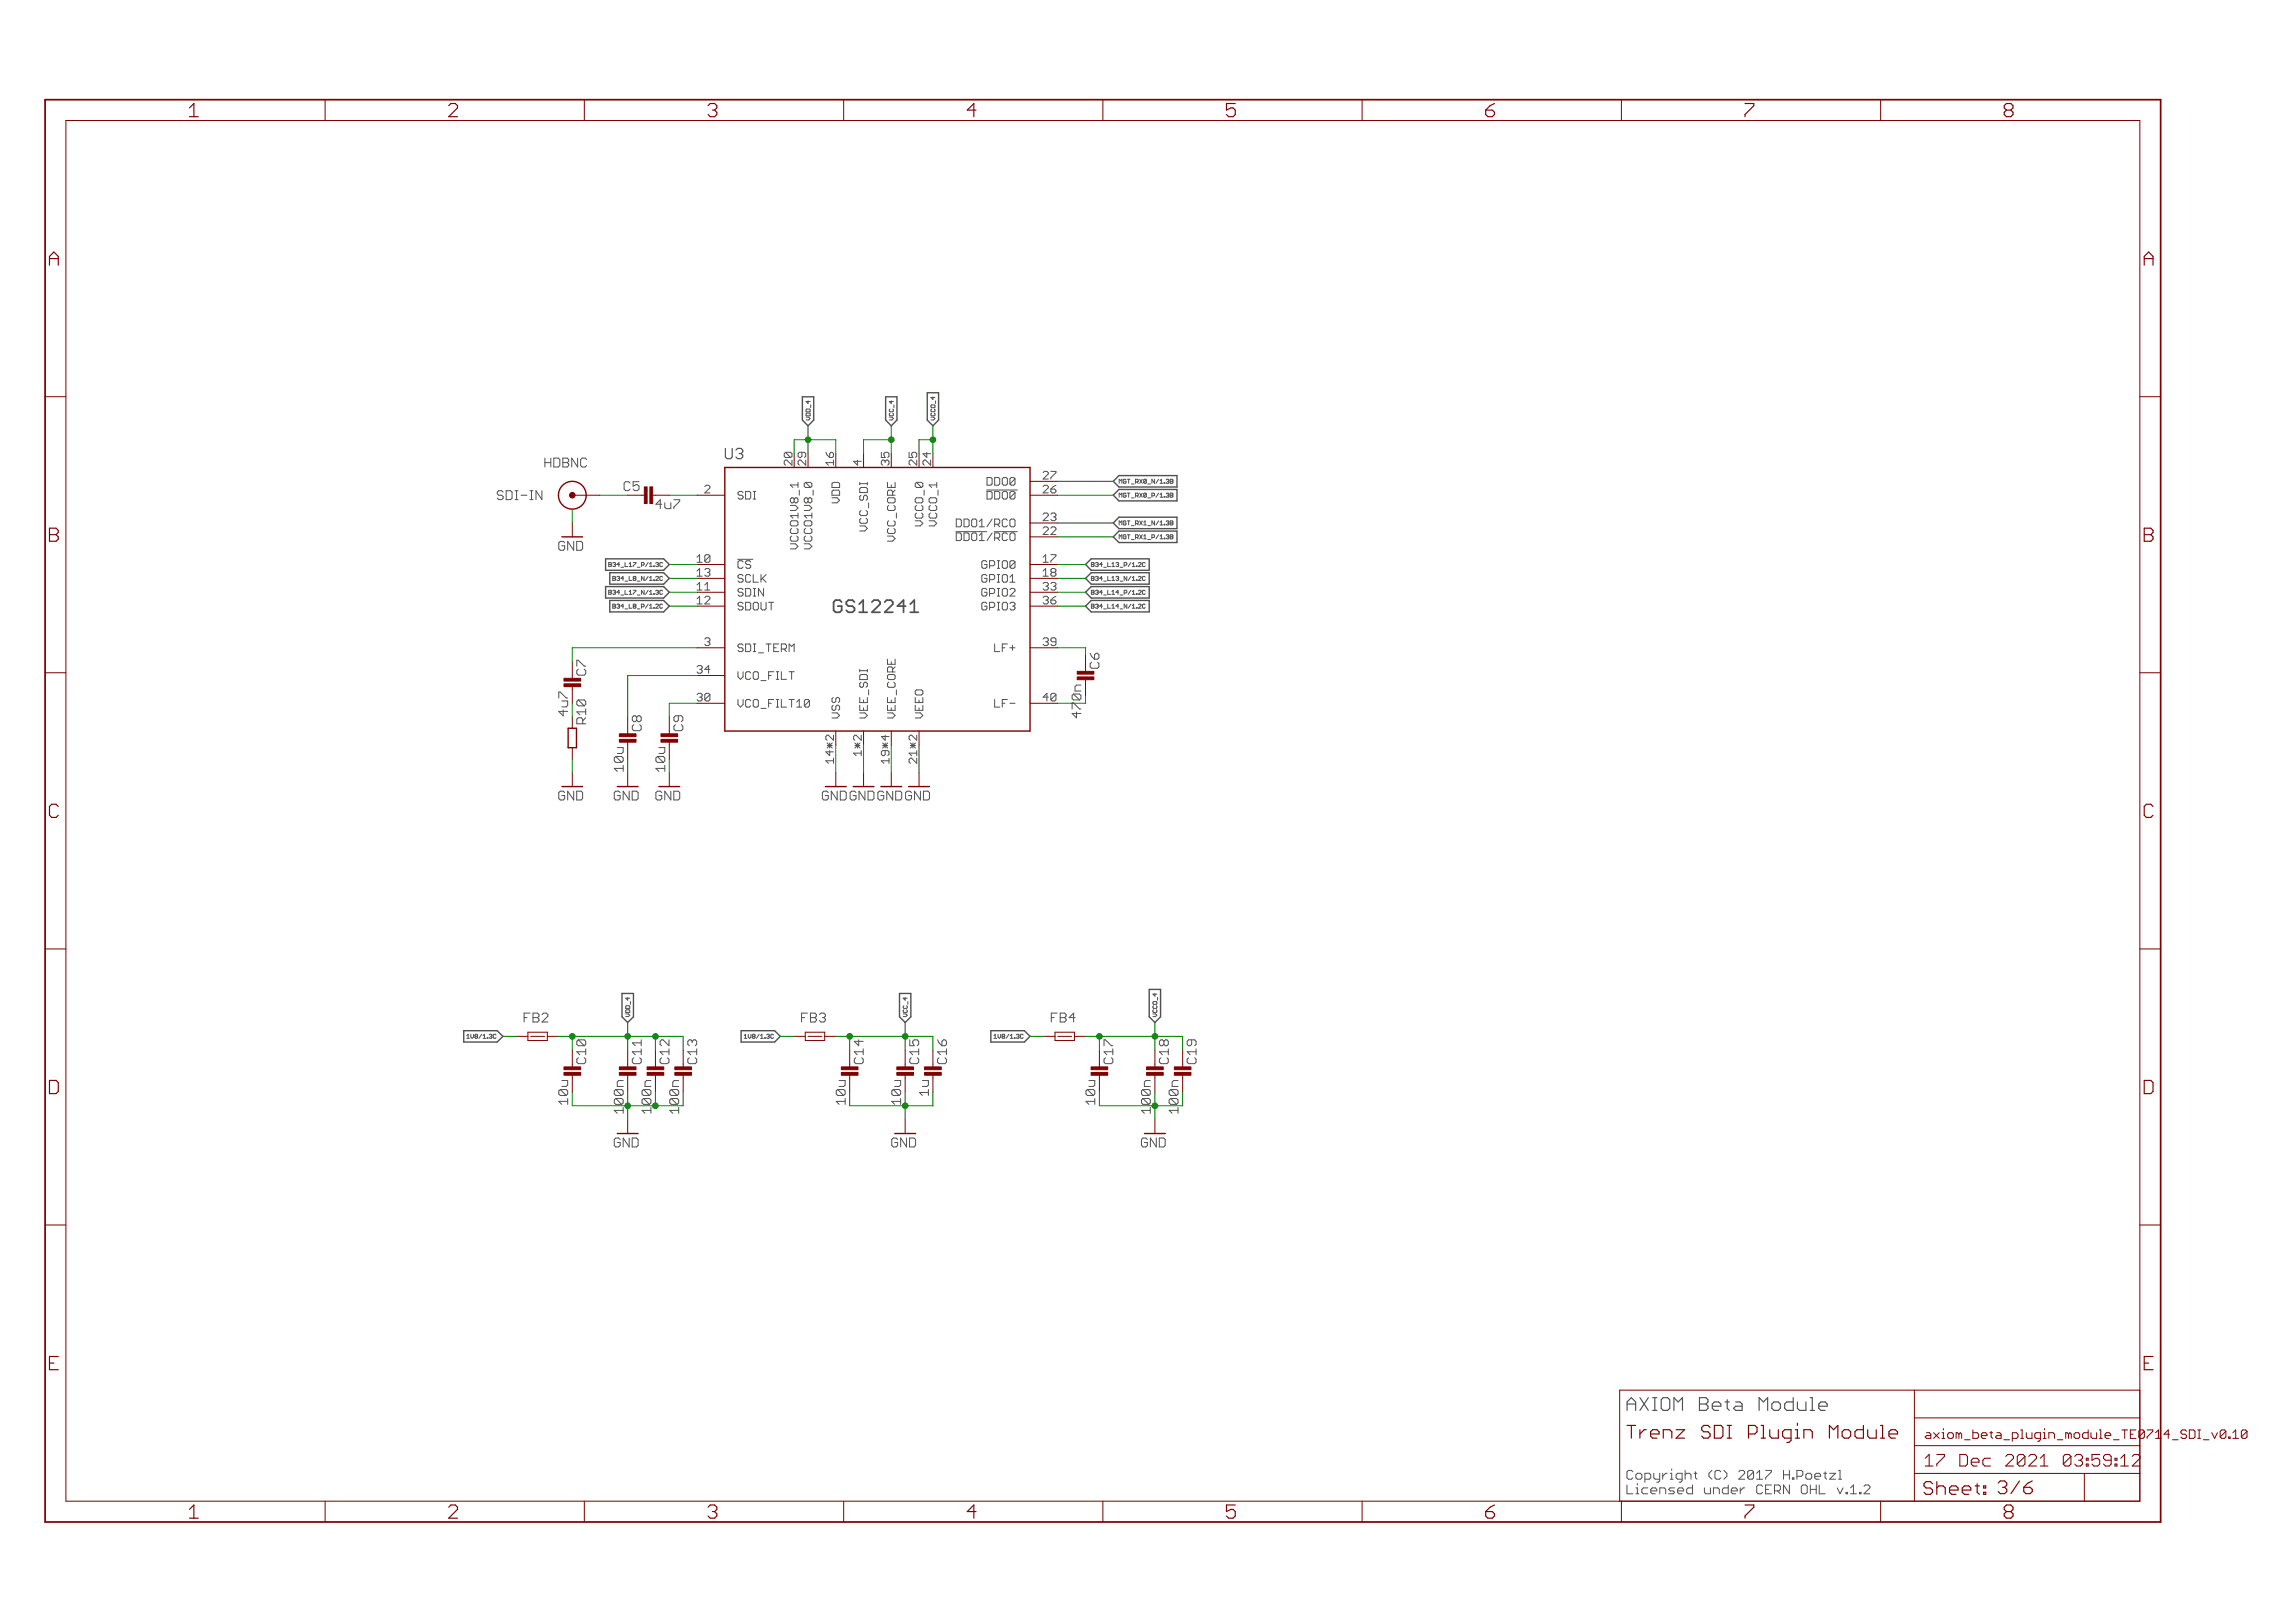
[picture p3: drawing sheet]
<svg xmlns="http://www.w3.org/2000/svg" width="420mm" height="297mm" viewBox="0 0 420 297" stroke-linecap="round" stroke-linejoin="round" font-family="sans-serif">
<defs><g id="words">
<g font-size="3.7" fill="#800000">
<text x="36.2" y="21.4">1</text>
<text x="83.6" y="21.4">2</text>
<text x="131.1" y="21.4">3</text>
<text x="178.5" y="21.4">4</text>
<text x="226" y="21.4">5</text>
<text x="273.5" y="21.4">6</text>
<text x="320.9" y="21.4">7</text>
<text x="368.4" y="21.4">8</text>
<text x="10.4" y="48.6">A</text>
<text x="393.9" y="48.6">A</text>
<text x="10.4" y="99.2">B</text>
<text x="393.9" y="99.2">B</text>
<text x="10.4" y="149.7">C</text>
<text x="393.9" y="149.7">C</text>
<text x="10.3" y="200.2">D</text>
<text x="393.8" y="200.2">D</text>
<text x="36.2" y="277.9">1</text>
<text x="83.6" y="277.9">2</text>
<text x="131.1" y="277.9">3</text>
<text x="178.5" y="277.9">4</text>
<text x="226" y="277.9">5</text>
<text x="273.5" y="277.9">6</text>
<text x="320.9" y="277.9">7</text>
<text x="368.4" y="277.9">8</text>
</g>
<g font-size="3.6" fill="#505050">
<text x="153.9" y="112.2">GS12241</text>
<text x="299.3" y="258.2">AXIOM Beta Module</text>
</g>
<g font-size="3.6" fill="#800000">
<text x="299.3" y="263.3">Trenz SDI Plugin Module</text>
<text x="353.7" y="273.6">Sheet: 3/6</text>
</g>
<g font-size="3.2" fill="#800000">
<text x="353.9" y="268.4">17 Dec 2021</text>
<text x="375.5" y="268.4">03:59:12</text>
</g>
<text font-size="2.9" fill="#505050" x="134.2" y="84">U3</text>
<g font-size="2.5" fill="#505050">
<text x="101.2" y="85.5">HDBNC</text>
<text x="93.4" y="91.5">SDI-IN</text>
<text x="121.5" y="93.2">4u7</text>
<text x="103.7" y="100.8">GND</text>
<text x="108.8" y="123.6" transform="rotate(-90 108.8 123.6)">C7</text>
<text x="202.8" y="122.4" transform="rotate(-90 202.8 122.4)">C6</text>
<text x="108.8" y="132.5" transform="rotate(-90 108.8 132.5)">R10</text>
<text x="119" y="133.8" transform="rotate(-90 119 133.8)">C8</text>
<text x="126.6" y="133.8" transform="rotate(-90 126.6 133.8)">C9</text>
<text x="103.7" y="146.5">GND</text>
<text x="113.9" y="146.5">GND</text>
<text x="121.5" y="146.5">GND</text>
<text x="97.4" y="187.1">FB2</text>
<text x="148.2" y="187.1">FB3</text>
<text x="193.9" y="187.1">FB4</text>
<text x="108.8" y="194.7" transform="rotate(-90 108.8 194.7)">C10</text>
<text x="119" y="194.7" transform="rotate(-90 119 194.7)">C11</text>
<text x="124.1" y="194.7" transform="rotate(-90 124.1 194.7)">C12</text>
<text x="129.1" y="194.7" transform="rotate(-90 129.1 194.7)">C13</text>
<text x="159.6" y="194.7" transform="rotate(-90 159.6 194.7)">C14</text>
<text x="169.8" y="194.7" transform="rotate(-90 169.8 194.7)">C15</text>
<text x="174.9" y="194.7" transform="rotate(-90 174.9 194.7)">C16</text>
<text x="205.3" y="194.7" transform="rotate(-90 205.3 194.7)">C17</text>
<text x="215.5" y="194.7" transform="rotate(-90 215.5 194.7)">C18</text>
<text x="220.6" y="194.7" transform="rotate(-90 220.6 194.7)">C19</text>
<text x="113.9" y="210">GND</text>
<text x="164.7" y="210">GND</text>
<text x="210.4" y="210">GND</text>
<text x="299.3" y="270.8">Copyright (C) 2017 H.Poetzl</text>
<text x="299.3" y="273.5">Licensed under CERN OHL v.1.2</text>
</g>
<g font-size="2.5" fill="#800000">
<text x="115.7" y="89.9">C5</text>
<text x="152" y="146.5">GNDGNDGNDGND</text>
<text x="171.6" y="200.5" transform="rotate(-90 171.6 200.5)">1u</text>
</g>
<g font-size="2.5" fill="#008000">
<text x="105.5" y="130.9" transform="rotate(-90 105.5 130.9)">4u7</text>
<text x="199.5" y="131.3" transform="rotate(-90 199.5 131.3)">470n</text>
<text x="115.7" y="141.1" transform="rotate(-90 115.7 141.1)">10u</text>
<text x="123.3" y="141.1" transform="rotate(-90 123.3 141.1)">10u</text>
<text x="105.5" y="202.1" transform="rotate(-90 105.5 202.1)">10u</text>
<text x="115.7" y="203.6" transform="rotate(-90 115.7 203.6)">1</text>
<text x="115.7" y="202.1" transform="rotate(-90 115.7 202.1)">00n</text>
<text x="120.8" y="203.6" transform="rotate(-90 120.8 203.6)">1</text>
<text x="120.8" y="202.1" transform="rotate(-90 120.8 202.1)">00n</text>
<text x="125.8" y="203.6" transform="rotate(-90 125.8 203.6)">100n</text>
<text x="156.3" y="202.1" transform="rotate(-90 156.3 202.1)">10u</text>
<text x="166.5" y="202.1" transform="rotate(-90 166.5 202.1)">10u</text>
<text x="202" y="202.1" transform="rotate(-90 202 202.1)">10u</text>
<text x="212.2" y="203.6" transform="rotate(-90 212.2 203.6)">1</text>
<text x="212.2" y="202.1" transform="rotate(-90 212.2 202.1)">00n</text>
<text x="217.3" y="203.6" transform="rotate(-90 217.3 203.6)">100n</text>
</g>
<g font-size="2.3" fill="#800000">
<text x="353.9" y="263.3">axiom_beta_plugin_module_TE0714</text>
<text x="396.1" y="263.3">_SDI_v0.10</text>
</g>
<g font-size="2.1" fill="#800000">
<text x="146.6" y="85.2" transform="rotate(-90 146.6 85.2)">20</text>
<text x="149.1" y="85.2" transform="rotate(-90 149.1 85.2)">29</text>
<text x="154.2" y="85.2" transform="rotate(-90 154.2 85.2)">16</text>
<text x="164.3" y="85.2" transform="rotate(-90 164.3 85.2)">35</text>
<text x="169.4" y="85.2" transform="rotate(-90 169.4 85.2)">25</text>
<text x="172" y="85.2" transform="rotate(-90 172 85.2)">24</text>
<text x="159.3" y="137.9" transform="rotate(-90 159.3 137.9)">1*2</text>
<text x="154.2" y="139.3" transform="rotate(-90 154.2 139.3)">14*2</text>
<text x="164.3" y="139.3" transform="rotate(-90 164.3 139.3)">19*4</text>
<text x="169.4" y="139.3" transform="rotate(-90 169.4 139.3)">21*2</text>
</g>
<g font-size="2.1" fill="#505050">
<text x="159.3" y="85.2" transform="rotate(-90 159.3 85.2)">4</text>
<text x="181.4" y="88.8">DDO0</text>
<text x="192.4" y="87.7">27</text>
<text x="130.5" y="90.3">2</text>
<text x="136.6" y="91.4">SDI</text>
<text x="155.3" y="92.6" transform="rotate(-90 155.3 92.6)">VDD</text>
<text x="181.4" y="91.4">DDO0</text>
<text x="192.4" y="90.3">26</text>
<text x="192.4" y="95.4">23</text>
<text x="147.7" y="100.6" transform="rotate(-90 147.7 100.6)">VCCO1V8_1</text>
<text x="160.4" y="97.1" transform="rotate(-90 160.4 97.1)">VCC_SDI</text>
<text x="165.5" y="99.5" transform="rotate(-90 165.5 99.5)">VCC_CORE</text>
<text x="170.5" y="96.5" transform="rotate(-90 170.5 96.5)">VCCO_0</text>
<text x="173.1" y="96.5" transform="rotate(-90 173.1 96.5)">VCCO_1</text>
<text x="176" y="96.5">DDO1/RCO</text>
<text x="176" y="99">DDO1/RCO</text>
<text x="192.4" y="97.9">22</text>
<text x="129.2" y="103">10</text>
<text x="129.2" y="105.5">13</text>
<text x="136.6" y="104.1">CS</text>
<text x="136.6" y="106.6">SCLK</text>
<text x="181.1" y="104.1">GPIO0</text>
<text x="181.1" y="106.6">GPIO1</text>
<text x="192.4" y="103">17</text>
<text x="192.4" y="105.5">18</text>
<text x="129.2" y="108">11</text>
<text x="129.2" y="110.6">12</text>
<text x="136.6" y="109.2">SDIN</text>
<text x="136.6" y="111.7">SDOUT</text>
<text x="181.1" y="111.7">GPIO3</text>
<text x="181.1" y="109.2">GPIO2</text>
<text x="192.4" y="110.6">36</text>
<text x="192.4" y="108">33</text>
<text x="136.6" y="119.3">SDI_TERM</text>
<text x="183.5" y="119.3">LF+</text>
<text x="192.4" y="118.2">39</text>
<text x="129.2" y="123.3">34</text>
<text x="136.6" y="124.4">VCO_FILT</text>
<text x="129.2" y="128.4">30</text>
<text x="136.6" y="129.5">VCO_FILT10</text>
<text x="155.3" y="131.5" transform="rotate(-90 155.3 131.5)">VSS</text>
<text x="160.4" y="131.5" transform="rotate(-90 160.4 131.5)">VEE_SDI</text>
<text x="165.5" y="131.5" transform="rotate(-90 165.5 131.5)">VEE_CORE</text>
<text x="170.5" y="131.5" transform="rotate(-90 170.5 131.5)">VEEO</text>
<text x="192.4" y="128.4">40</text>
</g>
<g font-size="1.1" fill="#505050">
<text x="206.4" y="88.5">MGT_RX0_N/1.3B</text>
<text x="206.4" y="91">MGT_RX0_P/1.3B</text>
<text x="206.4" y="96.1">MGT_RX1_N/1.3B</text>
<text x="206.4" y="98.7">MGT_RX1_P/1.3B</text>
<text x="113.9" y="103.7">B34_L17_P/1.3C</text>
<text x="114.5" y="106.3">B34_L8_N/1.2C</text>
<text x="201.3" y="103.7">B34_L13_P/1.2C</text>
<text x="201.3" y="106.3">B34_L13_N/1.2C</text>
<text x="113.8" y="108.8">B34_L17_N/1.3C</text>
<text x="114.6" y="111.3">B34_L8_P/1.2C</text>
<text x="201.3" y="108.8">B34_L14_P/1.2C</text>
<text x="201.3" y="111.3">B34_L14_N/1.2C</text>
<text x="87.3" y="190.1">1V8/1.3C</text>
<text x="138.1" y="190.1">1V8/1.3C</text>
<text x="183.8" y="190.1">1V8/1.3C</text>
</g>
</g></defs>
<path d="M132.8 82.1v1.5l.3 .3h.7M297.9 257h1.5M298.7 255.8l-.8 .8v1.5" fill="none" stroke="#505050" stroke-width=".21"/>
<g fill="none" stroke="#505050" stroke-width=".18">
<path d="M147.6 75l.1-.1h.5l.1 .5h-.7zM147.6 76.3h.5l.2 .3-.2 .3h-.5M147.6 75.7l.1-.1h.5l.1 .5h-.7zM147.9 73.4v.5l-.3-.4h.7M148.4 74.1v.5M162.8 76.3h.5l.3 .3-.3 .3h-.5M162.9 75.6l-.1 .1 .1 .4 .7-.1-.2-.4M162.9 74.9l-.1 .1 .1 .4h.5l.2-.2-.2-.3M163.2 73.4v.5l-.4-.4h.8M163.7 74.1v.5M170.4 74.2l.2-.1h.4l.2 .4-.2 .1h-.4zM170.4 76.3h.5l.3 .3-.3 .3h-.5"/>
<path d="M170.6 75.6l-.2 .1 .2 .4 .6-.1-.2-.4M170.6 74.9l-.2 .1 .2 .4h.4l.2-.2-.2-.3M170.8 72.6v.5l-.4-.4h.8M171.3 73.4v.5M92.1 90.1l-.3-.3h-.5l-.3 .3v.3l.3 .2h.5l.3 .3v.3l-.3 .2h-.5l-.3-.2M93.5 89.8h-.8v1.6h.8M99.8 83.8v1.7M99.8 84.7h1M102.8 99.9h.6M103.1 99.1h-.5l-.3 .3v1l.3 .3h.5M115.1 88.2h-.6l-.2 .2v1.1l.2 .3h.6M120.9 91.5l-.8 .8h1.1"/>
<path d="M129 89l.3-.2h.4l.3 .2M130 89.3l-1 .9h1M135.1 91.1l.2 .2h.5l.2-.2M136 90.2l-.2-.3h-.5l-.2 .3v.2l.2 .2h.5l.2 .3M143.8 85.1l-.2-.2v-.5l.2-.2h.2l1 .9M143.8 82.8l.9 .9h-.9l-.2-.2v-.5zM143.8 82.8h.9M144.7 99.5h.9M144.7 93.4h.9M144.7 92.5h.9M144.9 98.1l-.2 .2v.5l.2 .2h1M144.9 96.7l-.2 .2v.5l.2 .2h1"/>
<path d="M145.4 91.3l-.2-.2h-.3l-.2 .2v.5l.2 .2h.3l.2-.2M145.9 95.3h-1l-.2 .2v.5l.2 .2h1M146.1 94.4h-1.4l.5 .4M146.1 88.8h-1.4l.5 .4M146.6 84.2l.9 .9M151.2 82.8l.2 .5 .5 .4M152.3 92h.9M152.3 91.1h.9M152.6 84.7h-1.4l.5 .4M153.5 89.7h-1l-.2 .2v.7h1.4M153.5 88.3h-1l-.2 .2v.7h1.4M157.4 88.3v.5"/>
<path d="M157.4 97.2h.9M157.4 96.2h.9M157.4 88.5h1.4M157.6 90.6l-.2 .3v.4l.2 .3h.3l.2-.3M157.6 93.4l-.2 .3v.4l.2 .3h1M157.6 94.8l-.2 .3v.4l.2 .3h1M157.7 84.4h-1.4l.7 .7M158.6 89.2h-1l-.2 .3v.6h1.4M161.4 82.8v.9h.7l-.3-.4v-.3l.3-.2M162.1 84.4l-.3-.2h-.2l-.2 .2v.5l.2 .2M162.5 88.3v.9h1.4M162.5 99h.9"/>
<path d="M162.5 98.1h.9M162.7 95.3l-.2 .2v.5l.2 .2h.9M162.7 92.5l-.2 .2v.5l.2 .2h.9M162.7 96.7l-.2 .2v.5l.2 .2h.9M163.2 89.7h-.5l-.2 .2v.7h1.4M163.6 91.1h-.9l-.2 .2v.5l.2 .2h.9M166.4 82.8v.9h.7l-.2-.4v-.3l.2-.2M166.7 85.1l-.3-.2v-.5l.3-.2h.2l.9 .9M167.6 88.5l.2-.2 .9 .9h-.9l-.2-.2zM167.6 95.3h.9M167.6 96.2h.9M167.8 88.3h.9"/>
<path d="M167.8 92.5l-.2 .2v.5l.2 .2h.9M167.8 93.9l-.2 .2v.5l.2 .2h.9M168.7 91.1h-.9l-.2 .2v.5l.2 .2h.9M169 83h1.4M169.4 84.2l1 .9M175 97.3h5.6M175.8 95h-.7v1.4h.7M175.8 97.5h-.7v1.4h.7M180.6 89.7h5.6M181.4 89.9h-.7v1.4h.7M181.4 87.4h-.7v1.4h.7M182 97.3h4.2"/>
<path d="M191 89l.2-.2h.5l.2 .2M191 86.5l.2-.2h.5l.2 .2M191 96.7l.2-.3h.5l.2 .3M191 94.1l.2-.2h.5l.2 .2M191.9 89.3l-.9 .9h.9M191.9 86.7l-.9 1h.9M191.9 94.4l-.9 .9h.9M191.9 96.9l-.9 .9h.9M204.9 88.5v-.8l.2 .3 .3-.3v.8M204.9 91v-.7l.2 .2 .3-.2v.7M204.9 96.1v-.8l.2 .3 .3-.3v.8M204.9 98.6v-.7l.2 .2 .3-.2v.7"/>
<path d="M205.9 90.6h.2M205.9 88.1h.2M205.9 95.7h.2M205.9 98.2h.2M206.1 87.8l-.1-.1-.4 .1v.5l.2 .2 .3-.2M206.1 98l-.1-.1-.4 .1v.5l.2 .1 .3-.1M206.1 90.4l-.1-.1-.4 .1v.5l.2 .1 .3-.1M206.1 95.5l-.1-.2-.4 .2v.4l.2 .2 .3-.2M111.4 103l.5 .1-.1 .2 .1 .3-.1 .1h-.4zM111.4 103.3h.4M111.4 108.4h.4M111.4 108l.5 .2-.1 .2 .1 .2-.1 .2h-.4z"/>
<path d="M112.2 103.1l.4-.1 .1 .1-.1 .2M112.2 110.9h.4M112.2 105.9h.4M112.2 108.2l.4-.2 .1 .2-.1 .2M112.2 105.5h.4l.1 .1-.1 .6h-.4zM112.2 110.6h.4l.1 .1-.1 .6h-.4zM112.4 103.3h.2M112.4 108.4h.2M112.6 103.3l.1 .1-.1 .3-.4-.1M112.6 108.4l.1 .1-.1 .3-.4-.2M112.9 105.6l.4-.1 .1 .1-.1 .3M112.9 110.7l.4-.1 .1 .1-.1 .2"/>
<path d="M113.2 110.9h.1M113.2 105.9h.1M113.3 105.9l.1 .1-.1 .2-.4-.1M113.3 110.9l.1 .2-.1 .2-.4-.1M113.4 103.3h-.5l.4-.3v.7M113.4 108.4h-.5l.4-.4v.8M114.2 110.9h-.5l.3-.3v.7M114.2 105.9h-.5l.3-.4v.7M127.6 102l.5-.5v1.4M127.6 104.5l.5-.4v1.4M127.6 107.1l.5-.5v1.4M127.6 109.6l.5-.5v1.4"/>
<path d="M127.6 102.9h.9M127.6 110.5h.9M127.6 105.5h.9M127.6 108h.9M129 117l.3-.3h.4l.3 .3v.2l-.3 .3M129.5 117.5h.2M129.7 117.5l.3 .2v.2l-.3 .3h-.4l-.3-.3M135 102.4h2.8M135.1 111.4l.2 .2h.5l.2-.2M135.1 108.9l.2 .2h.5l.2-.2M135.1 106.3l.2 .3h.5l.2-.3M135.1 119l.2 .3h.5l.2-.3"/>
<path d="M136 102.8l-.2-.2h-.5l-.2 .2v1l.2 .2h.5l.2-.2M136 105.4l-.2-.2h-.5l-.2 .2v.2l.2 .3h.5l.2 .2M136 107.9l-.2-.2h-.5l-.2 .2v.3l.2 .2h.5l.2 .2M136 110.5l-.2-.3h-.5l-.2 .3v.2l.2 .2h.5l.2 .3M136 118.1l-.2-.2h-.5l-.2 .2v.2l.2 .3h.5l.2 .2M144.7 100.5h.9M180.2 110.9h.5M180.2 103.3h.5M180.2 105.9h.5M180.2 108.4h.5M180.7 110.5l-.3-.3h-.4l-.3 .3v.9l.3 .2h.4l.3-.2M180.7 102.8l-.3-.2h-.4l-.3 .2v1l.3 .2h.4l.3-.2"/>
<path d="M180.7 105.4l-.3-.2h-.4l-.3 .2v.9l.3 .3h.4l.3-.3M180.7 107.9l-.3-.2h-.4l-.3 .2v1l.3 .2h.4l.3-.2M182.1 117.9v1.4h.9M191 102.9h.9M191 109.4l.2-.3h.5l.2 .3M191 110.3l.2 .2h.5l.2-.2M191 102l.4-.5v1.4M191 104.5l.4-.4v1.4M191 105.5h.9M191 106.8l.2-.2h.5l.2 .2M191 107.8l.2 .2h.5l.2-.2M191 117l.2-.3h.5l.2 .3"/>
<path d="M191 117.9l.2 .3h.5l.2-.3M191.4 109.8h.3M191.4 107.3h.3M191.4 117.5h.3M191.7 109.8l.2 .3M191.7 107.3l.2 .2M191.7 117.5l.2 .2M191.9 109.6l-.2 .2M191.9 107.1l-.2 .2M191.9 117.2l-.2 .3M199.6 119.6l.2 .5 .6 .5M199.8 103l.5 .1-.1 .2 .1 .3-.1 .1h-.4z"/>
<path d="M199.8 110.9h.4M199.8 103.3h.4M199.8 105.9h.4M199.8 108.4h.4M199.8 108l.5 .2-.1 .2 .1 .2-.1 .2h-.4zM199.8 105.5l.5 .1-.1 .3 .1 .2-.1 .1h-.4zM199.8 110.6l.5 .1-.1 .2 .1 .3-.1 .1h-.4zM200.6 103.1l.1-.1 .4 .1M200.6 108.2l.1-.2 .4 .2M200.6 105.6l.1-.1 .4 .1M200.6 106.1l.1 .1 .4-.1M200.6 110.7l.1-.1 .4 .1"/>
<path d="M200.6 111.2l.1 .1 .4-.1M200.6 103.6l.1 .1 .4-.1M200.6 108.6l.1 .2 .4-.2M200.8 110.9h.1M200.8 103.3h.1M200.8 105.9h.1M200.8 108.4h.1M200.9 103.3l.2 .1M200.9 105.9l.2 .1M200.9 108.4l.2 .1M200.9 110.9l.2 .2M201.1 103.2l-.2 .1"/>
<path d="M201.1 105.7l-.2 .2M201.1 108.3l-.2 .1M201.1 110.8l-.2 .1M102.3 127.7v-1h.3l1.1 1M103.9 130.2h-1.6l.8 .8M105.6 121.9v-1.1h.3l1.1 1.1M105.6 131.6v.9h1.6M105.6 130.3h1.6M105.9 122.5l-.3 .2v.6l.3 .3h1.1M107 128.1h-1.1l1.1 1.1h-1.1M112.5 138.7l.2-.2 1.1 1h-1.1l-.2-.2zM112.7 138.5h1.1"/>
<path d="M116 132.6l-.2 .3v.6l.2 .2h1.1M116.3 131h-.3l-.2 .3v.5l.2 .3h.3M120.1 138.7l.3-.2 1 1h-1l-.3-.2zM120.4 138.5h1M123.7 132.6l-.3 .3v.6l.3 .2h1M124.7 131h-1l-.3 .3v.5l.3 .3h.2M127.6 127.1l.2-.2h.5l.2 .2v.3l-.2 .2M127.6 122l.2-.2h.5l.2 .2v.3l-.2 .2M128.1 127.6h.2M128.1 122.5h.2M128.3 122.5l.2 .2v.3l-.2 .2h-.5l-.2-.2M128.3 127.6l.2 .2v.3l-.2 .2h-.5l-.2-.2"/>
<path d="M135.1 122.9v1l.5 .4 .4-.4M135.1 128v.9l.5 .5 .4-.5M151.4 136l1 .9M151.4 136.4h1M151.4 135.5l-.2-.2v-.5l.2-.2h.3l.9 .9M152.3 131.4h.9M152.3 130.5h.9M152.4 136l-1 .9M152.5 127.7l-.2 .2v.5l.2 .2h.3l.2-.2M152.5 129.1l-.2 .2v.5l.2 .2h.3l.2-.2M152.6 139.2h-1.4l.5 .5M152.6 137.6h-1.4l.7 .7"/>
<path d="M156.5 136.4h.9M156.5 135.5l-.2-.2v-.5l.2-.2h.2l1 .9M156.5 136l.9 .9M157.4 131.4h.9M157.4 130.5h.9M157.4 129.1v.9h1.4M157.4 127.7v.9h1.4M157.4 122.5v.5M157.4 122.7h1.4M157.4 136l-.9 .9M157.6 124.9l-.2 .2v.5l.2 .2h.3l.2-.2M157.7 137.8h-1.4l.4 .5"/>
<path d="M158.6 123.4h-1l-.2 .3v.7h1.4M161.6 136.4h.9M161.6 136l.9 .9M162.5 131.4h.9M162.5 130.5h.9M162.5 129.1v.9h1.4M162.5 127.7v.9h1.4M162.5 120.6v1h1.4M162.5 137.4h-.9l-.2 .2v.5l.2 .2h.2l.3-.2M162.5 136l-.9 .9M162.7 124.9l-.2 .2v.5l.2 .2h.9M162.8 139.2h-1.4l.4 .5"/>
<path d="M162.8 134.8h-1.4l.7 .7M163.2 122h-.5l-.2 .3v.7h1.4M163.6 123.4h-.9l-.2 .3v.4l.2 .3h.9M166.7 136.4h.9M166.7 135.5l-.3-.2v-.5l.3-.2h.2l.9 .9M166.7 136l.9 .9M166.7 139.7l-.3-.2v-.5l.3-.2h.2l.9 .9M167.6 131.4h.9M167.6 130.5h.9M167.6 129.1v.9h1.4M167.6 127.7v.9h1.4M167.6 136l-.9 .9"/>
<path d="M167.8 137.8h-1.4l.5 .5M168.7 126.3h-.9l-.2 .2v.5l.2 .2h.9M182.1 128v1.4h.9M183.5 128.7h.5M184.4 128h-.9v1.4M184.9 128.7h.9M191.9 127.6h-.9l.7-.7v1.4M196.3 129.8v-1.1h.2l1.1 1.1M196.5 127l1.1 1.1h-1.1l-.2-.3v-.5zM196.5 127h1.1M197.9 130.6h-1.6l.8 .8M199.8 121.2l-.2 .3v.5l.2 .3h1.1"/>
<path d="M102.8 145.6h.6M103.1 144.8h-.5l-.3 .3v1.1l.3 .2h.5M113 145.6h.5M113.3 144.8h-.6l-.2 .3v1.1l.2 .2h.6M114.1 140.6h-1.6l.5 .6M120.1 146.2l.3 .2h.5M120.6 145.6h.6M120.9 144.8h-.5l-.3 .3M121.7 140.6h-1.6l.5 .6M151.1 145.6h.5M151.4 144.8h-.6l-.2 .3v1.1l.2 .2h.6M85.4 189.5l.3-.2v.7"/>
<path d="M85.4 190h.5M86.2 189.3v.5l.2 .2 .3-.2v-.5M87.1 189.3l-.1 .1 .1 .3-.1 .2 .1 .1M95.9 186.2h.6M97 185.4h-1.1v1.6M102.3 199.7l.3-.3 1.1 1.1h-1.1l-.3-.3zM102.6 199.4h1.1M105.6 190.6l.3-.3 1.1 1.1h-1.1l-.3-.3zM105.9 193.6l-.3 .3v.5l.3 .3h1.1M105.9 190.3h1.1M107.2 192.5h-1.6l.6 .5M112.5 199.7l.2-.3 1.1 1.1h-1.1l-.2-.3z"/>
<path d="M112.7 199.4h1.1M114.6 185.6h.4l.3 .2-.3 .3h-.4M114.6 184.9l.1-.1h.5l.1 .5h-.7zM114.7 184.1h.5l.1 .5h-.7zM114.9 182.6v.4l-.3-.3h.7M115.4 183.3v.5M116 193.6l-.2 .3v.5l.2 .3h1.1M117.4 192.5h-1.6l.5 .5M117.4 190.9h-1.6l.5 .5M117.5 199.7l.3-.3 1.1 1.1h-1.1l-.3-.3zM117.8 199.4h1.1M121.1 193.6l-.3 .3v.5l.3 .3h1.1"/>
<path d="M121.4 190.3h-.3l-.3 .3v.5l.3 .3M122.5 192.5h-1.7l.6 .5M122.6 199.7l.3-.3 1.1 1.1h-1.1l-.3-.3zM122.9 199.4h1.1M126.2 193.6l-.3 .3v.5l.3 .3h1.1M126.5 190.3h-.3l-.3 .3v.5l.3 .3M127.6 192.5h-1.7l.6 .5M136.2 190h.5M136.2 189.5l.3-.2v.7M137 189.3v.5l.2 .2 .3-.2v-.5M137.9 189.7l-.2 .2 .4 .1M137.9 189.7h.2"/>
<path d="M138.1 189.3l-.4 .1 .2 .3M146.7 186.2h.6M147.8 185.4h-1.1v1.6M153.1 199.7l.3-.3 1.1 1.1h-1.1l-.3-.3zM153.4 199.4h1.1M156.7 193.6l-.3 .3v.5l.3 .3h1.1M158 192.5h-1.6l.5 .5M158 190.6h-1.6l.8 .8M163.3 199.7l.2-.3 1.1 1.1h-1.1l-.2-.3zM163.5 199.4h1.1M165.4 185.6h.4l.3 .2-.3 .3h-.4M165.5 184.1l-.1 .1 .1 .4h.5l.1-.2-.1-.3"/>
<path d="M165.5 184.8l-.1 .1 .1 .4 .6-.1-.1-.4M165.7 182.6v.4l-.3-.3h.7M166.2 183.3v.5M166.6 190.3v1.1h.8M166.8 193.6l-.2 .3v.5l.2 .3h1.1M168.2 192.5h-1.6l.5 .5M170 199.9h-1.7l.6 .6M171.6 190.3l.3 .6 .5 .5M171.9 193.6l-.3 .3v.5l.3 .3h1.1M173.3 192.5h-1.7l.6 .5M182 190h.5M182 189.5l.2-.2v.7"/>
<path d="M182.7 189.3v.5l.2 .2 .3-.2v-.5M183.6 189.3l-.1 .1 .1 .3-.1 .2 .1 .1M192.5 186.2h.5M193.5 185.4h-1v1.6M198.8 199.7l.3-.3 1.1 1.1h-1.1l-.3-.3zM199.1 199.4h1.1M202.1 191.4v-1.1h.3l1.1 1.1M202.4 193.6l-.3 .3v.5l.3 .3h1.1M203.7 192.5h-1.6l.5 .5M209 199.7l.2-.3 1.1 1.1h-1.1l-.2-.3zM209.2 199.4h1.1M211.1 185.6h.5l.2 .2-.2 .3h-.5"/>
<path d="M211.2 184.8l-.1 .1 .1 .4h.5l.1-.1-.1-.4M211.2 183.3h.5l.1 .4-.1 .1h-.5l-.1-.1zM211.2 184.1l-.1 .1 .1 .4h.5l.1-.2-.1-.3M211.4 181.8v.5l-.3-.4h.7M211.9 182.6v.4M212.5 193.6l-.2 .3v.5l.2 .3h1.1M212.8 190.3h-.3l-.2 .3v.5l.2 .3h.3M213.9 192.5h-1.6l.5 .5M214 199.7l.3-.3 1.1 1.1h-1.1l-.3-.3zM214.3 199.4h1.1M217.6 193.6l-.3 .3v.5l.3 .3h1.1M218.7 190.3h-1.1l-.3 .3v.5l.3 .3h.3"/>
<path d="M219 192.5h-1.7l.6 .5M103.9 201.6h-1.6l.5 .5M112.5 201.3l.2-.3 1.1 1.1h-1.1l-.2-.3zM112.7 201h1.1M113 209.1h.5M113.3 208.3h-.6l-.2 .3v1l.2 .3h.6M114.1 203.2h-1.6l.5 .6M117.5 201.3l.3-.3 1.1 1.1h-1.1l-.3-.3zM117.8 201h1.1M119.2 203.2h-1.7l.6 .6M122.6 201.3l.3-.3 1.1 1.1h-1.1l-.3-.3zM122.9 201h1.1"/>
<path d="M124.2 203.2h-1.6l.6 .6M154.7 201.6h-1.6l.5 .5M163.8 209.1h.5M164.1 208.3h-.6l-.2 .3v1l.2 .3h.6M164.9 201.6h-1.6l.5 .5M200.4 201.6h-1.6l.5 .5M209.2 201l1.1 1.1h-1.1l-.2-.3v-.5zM209.2 201h1.1M209.5 209.1h.6M209.8 208.3h-.6l-.2 .3v1l.2 .3h.6M210.6 203.2h-1.6l.5 .6M214 201.3l.3-.3 1.1 1.1h-1.1l-.3-.3z"/>
<path d="M214.3 201h1.1M215.7 203.2h-1.7l.6 .6M297.9 271.8v1.6h1M298.7 269.1h-.6l-.2 .3v1.1l.2 .2h.6M335 269.6h1l-1 1.1M336.6 269.1h.3v1.6M340.4 273.1h.3v.3h-.3zM341.2 272l.3-.2h.6l.2 .2v.3l-1.1 1.1h1.1"/>
</g>
<path d="M153 109.8l-.4 .4v1.5l.4 .4" fill="none" stroke="#505050" stroke-width=".32"/>
<g fill="none" stroke="#505050" stroke-width=".25">
<path d="M146.9 72.6h2.1v4.3l-1.1 1-1-1zM162.1 72.6h2.1v4.3l-1 1-1.1-1zM169.8 71.9h2v5l-1 1-1-1zM204.9 87h10.6v2.1h-10.6l-1.1-1zM204.9 89.6h10.6v2.1h-10.6l-1.1-1.1zM204.9 94.7h10.6v2.1h-10.6l-1.1-1.1zM204.9 97.2h10.6v2.1h-10.6l-1.1-1zM122.5 105.9l-1-1.1h-9.9v2.1h9.9M122.5 110.9l-1-1h-9.9v2.1h9.9M122.5 103.3l-1-1h-10.6v2.1h10.6M122.5 108.4l-1-1h-10.6v2.1h10.6M198.7 105.9l1.1-1.1h10.6v2.1h-10.6z"/>
<path d="M198.7 110.9l1.1-1h10.6v2.1h-10.6zM198.7 103.3l1.1-1h10.6v2.1h-10.6zM198.7 108.4l1.1-1h10.6v2.1h-10.6zM84.9 188.6h6.1l1.1 1.1-1.1 1h-6.1zM113.9 181.8h2.1v4.3l-1.1 1-1-1zM135.7 188.6h6.1l1.1 1.1-1.1 1h-6.1zM164.7 181.8h2.1v4.3l-1.1 1-1-1zM181.4 188.6h6.1l1.1 1.1-1.1 1h-6.1zM210.4 181.1h2.1v5l-1.1 1-1-1z"/>
</g>
<g fill="none" stroke="#800000" stroke-width=".21">
<path d="M35.5 18.9l-.8 .8M83.4 18.9h-.9l-.4 .4M83.8 19.7l-1.7 1.7h1.7M130.8 18.9h-.8l-.4 .4M178.3 18.9l-1.2 1.3h1.6M226.1 18.9h-1.6v1.3l.8-.5M272.8 19.3l-.8 .9M319.5 18.9h1.6M321.1 19.3l-1.6 1.7v.4M368.1 18.9h-.8l-.4 .4v.4l.4 .5M34.7 21.4h1.6M129.6 21l.4 .4h.8"/>
<path d="M224.5 21l.4 .4h.8M272 20.2v.8l.4 .4h.8M272 20.2h1.2M367.3 20.2l-.4 .4v.4l.4 .4h.8M367.3 20.2h.8M9.1 47.3h1.6M9.9 46.1l-.8 .8v1.6M392.6 47.3h1.6M393.4 46.1l-.8 .8v1.6M9.1 97.9h1.2M10.3 96.7h-1.2v2.4h1.2M392.6 97.9h1.2"/>
<path d="M393.8 96.7h-1.2v2.4h1.2M9.5 147.2l-.4 .4v1.6l.4 .4M393 147.2l-.4 .4v1.6l.4 .4M10.3 197.7h-1.2v2.5h1.2M393.8 197.7h-1.2v2.5h1.2M9.1 249.5h.8M10.7 248.3h-1.6v2.4h1.6M392.6 249.5h.8M394.2 248.3h-1.6v2.4h1.6M34.7 277.9h1.6M35.5 275.4l-.8 .8M83.4 275.4h-.9l-.4 .4"/>
<path d="M83.8 276.2l-1.7 1.7h1.7M129.6 277.5l.4 .4h.8M130.8 275.4h-.8l-.4 .4M178.3 275.4l-1.2 1.2h1.6M224.5 277.5l.4 .4h.8M226.1 275.4h-1.6v1.2l.8-.4M272 276.6v.9l.4 .4h.8M272 276.6h1.2M272.8 275.8l-.8 .8M297.9 260.9h1.5M319.5 275.4h1.6M321.1 275.8l-1.6 1.7v.4"/>
<path d="M344.3 260.9h.4v2.3M344.3 263.2h.7M345.8 262.4h1.6v-.4l-.4-.3h-.8l-.4 .3v.8l.4 .4h.8M352.2 273.1l.4 .4h.8M353.4 271.2h-.8l-.4 .3v.4l.4 .4h.8M367.3 276.6l-.4 .5v.4l.4 .4h.8M367.3 276.6h.8M368.1 275.4h-.8l-.4 .4v.4l.4 .4"/>
</g>
<g fill="none" stroke="#800000" stroke-width=".18">
<path d="M59.5 18.2v3.9M107 18.2v3.9M154.5 18.2v3.9M201.9 18.2v3.9M249.4 18.2v3.9M296.8 18.2v3.9M344.3 18.2v3.9M12.1 22.1h379.7v252.6h-379.7zM8.3 72.6h3.8M391.8 72.6h3.8M104.8 90.6h5M104.8 95.7v2.6"/>
<path d="M114.9 90.6h2.6M119.5 90.6h3M127.6 90.6h5.1M158.1 83v2.6M188.6 90.6h5.1M188.6 88.1h5.1M188.6 95.7h5.1M188.6 98.3h5.1M127.6 103.3h5.1M127.6 110.9h5.1M127.6 105.9h5.1M127.6 108.4h5.1"/>
<path d="M127.6 118.6h5.1M188.6 103.3h5.1M188.6 110.9h5.1M188.6 105.9h5.1M188.6 108.4h5.1M188.6 118.6h5.1M198.7 119.8v3.1M8.3 123.1h3.8M104.8 121.1v3M104.8 131.3v2M104.8 136.8v2.1M114.9 131.3v3"/>
<path d="M122.5 131.3v3M127.6 128.7h5.1M127.6 123.6h5.1M188.6 128.7h5.1M391.8 123.1h3.8M104.8 141.4v2.6M114.9 141.4v2.6M122.5 141.4v2.6M153 141.4v2.6M158.1 141.4v2.6M163.2 141.4v2.6M168.3 141.4v2.6"/>
<path d="M8.3 173.7h3.8M391.8 173.7h3.8M94.6 189.7h2M96.6 188.9h3.6v1.5h-3.6zM97.2 189.7h2.5M100.2 189.7h2M104.8 192.2v3.1M114.9 192.2v3.1M120 192.2v3.1M125.1 192.2v3.1M145.4 189.7h2M147.4 188.9h3.6v1.5h-3.6z"/>
<path d="M147.9 189.7h2.6M151 189.7h2M155.6 192.2v3.1M165.7 192.2v3.1M170.8 192.2v3.1M191.1 189.7h2M193.1 188.9h3.6v1.5h-3.6zM193.7 189.7h2.5M196.7 189.7h2M201.3 192.2v3.1M211.4 192.2v3.1M216.5 192.2v3.1"/>
<path d="M114.9 204.9v2.6M165.7 204.9v2.6M211.4 204.9v2.6M8.3 224.2h3.8M391.8 224.2h3.8M350.5 254.4v20.3M350.5 259.5h41.3M391.8 254.4h-95.3v20.3M59.5 274.7v3.9M107 274.7v3.9M154.5 274.7v3.9M201.9 274.7v3.9"/>
<path d="M249.4 274.7v3.9M296.8 274.7v3.9M344.3 274.7v3.9M350.5 269.7h41.3M350.5 264.6h41.3M352.7 262.2h.5M353.5 262.7h-.8l-.3 .3 .3 .2h.8M381.6 269.7v5M408.8 263.2h1M411.4 262v1l-.3 .2h-.5l-.3-.2M411.4 262l-.3-.3h-.5l-.3 .3v1M411.4 262l-1.1 1"/>
</g>
<path d="M8.3 18.2h387.3v260.4h-387.3z" fill="none" stroke="#800000" stroke-width=".32"/>
<path d="M352.5 268.3h1.4M353.2 266.2l-.7 .7M390.7 266.2h.7l.4 .4v.3l-1.4 1.4h1.4" fill="none" stroke="#800000" stroke-width=".19"/>
<g fill="none" stroke="#800000" stroke-width=".25">
<path d="M102.9 98.3h3.8M132.7 85.6h55.9v48.2h-55.9zM104 133.3h1.5v3.5h-1.5zM102.9 144h3.8M113 144h3.8M120.6 144h3.8M151.1 144h3.8M113 207.5h3.8M163.8 207.5h3.8M209.5 207.5h3.8"/>
<circle cx="104.8" cy="90.6" r="2.54"/>
</g>
<g fill="#800000" stroke="#800000" stroke-width=".18">
<path d="M197.2 123.9h3.1v.5h-3.1z"/>
<path d="M197.2 122.9h3.1v.5h-3.1z"/>
<path d="M121 135.3h3.1v.5h-3.1z"/>
<path d="M121 134.3h3.1v.5h-3.1z"/>
<path d="M113.4 135.3h3v.5h-3z"/>
<path d="M113.4 134.3h3v.5h-3z"/>
<path d="M103.3 125.2h3v.5h-3z"/>
<path d="M103.3 124.1h3v.6h-3z"/>
<path d="M119 89.1h.5v3.1h-.5z"/>
<path d="M118 89.1h.5v3.1h-.5z"/>
<path d="M209.9 196.3h3.1v.5h-3.1z"/>
<path d="M209.9 195.3h3.1v.5h-3.1z"/>
<path d="M215 196.3h3v.5h-3z"/>
<path d="M215 195.3h3v.5h-3z"/>
<path d="M199.7 196.3h3.1v.5h-3.1z"/>
<path d="M199.7 195.3h3.1v.5h-3.1z"/>
<path d="M164.2 196.3h3v.5h-3z"/>
<path d="M164.2 195.3h3v.5h-3z"/>
<path d="M169.3 196.3h3v.5h-3z"/>
<path d="M169.3 195.3h3v.5h-3z"/>
<path d="M154 196.3h3.1v.5h-3.1z"/>
<path d="M154 195.3h3.1v.5h-3.1z"/>
<path d="M113.4 196.3h3v.5h-3z"/>
<path d="M113.4 195.3h3v.5h-3z"/>
<path d="M118.5 196.3h3v.5h-3z"/>
<path d="M118.5 195.3h3v.5h-3z"/>
<path d="M103.3 196.3h3v.5h-3z"/>
<path d="M103.3 195.3h3v.5h-3z"/>
<path d="M123.5 196.3h3.1v.5h-3.1z"/>
<path d="M123.5 195.3h3.1v.5h-3.1z"/>
</g>
<circle cx="104.8" cy="90.6" r=".51" fill="#800000" stroke="#800000" stroke-width=".18"/>
<g fill="none" stroke="#008000" stroke-width=".18">
<path d="M147.9 77.9v5.1M163.2 77.9v5.1M170.8 77.9v5.1M104.8 93.2v2.5M109.8 90.6h5.1M122.5 90.6h5.1M145.4 83v-2.5h7.6v2.5M163.2 80.5h-5.1v2.5M170.8 80.5h-2.5v2.5M193.7 90.6h10.1M193.7 88.1h10.1M193.7 95.7h10.1"/>
<path d="M193.7 98.3h10.1M122.5 105.9h5.1M122.5 110.9h5.1M122.5 103.3h5.1M122.5 108.4h5.1M127.6 118.6h-22.8v2.5M193.7 118.6h5v1.2M193.7 105.9h5M193.7 110.9h5M193.7 103.3h5M193.7 108.4h5M104.8 138.9v2.5"/>
<path d="M127.6 123.6h-12.7v7.7M127.6 128.7h-5.1v2.6M153 136.3v5.1M158.1 136.3v5.1M163.2 136.3v5.1M168.3 136.3v5.1M193.7 128.7h5M92.1 189.7h2.5M102.2 189.7h22.9v2.5M104.8 189.7v2.5M114.9 187.1v5.1M120 189.7v2.5"/>
<path d="M142.9 189.7h2.5M153 189.7h17.8v2.5M155.6 189.7v2.5M165.7 187.1v5.1M170.8 199.8v2.6h-15.2M188.6 189.7h2.5M198.7 189.7h17.8v2.5M201.3 189.7v2.5M211.4 187.1v5.1M104.8 202.4h20.3M114.9 202.4v2.5M165.7 202.4v2.5"/>
<path d="M201.3 202.4h15.2M211.4 202.4v2.5"/>
</g>
<g fill="#008000" stroke="#008000" stroke-width=".18">
<circle cx="165.7" cy="202.4" r=".51"/>
<circle cx="170.8" cy="80.5" r=".51"/>
<circle cx="211.4" cy="189.7" r=".51"/>
<circle cx="201.3" cy="189.7" r=".51"/>
<circle cx="147.9" cy="80.5" r=".51"/>
<circle cx="114.9" cy="189.7" r=".51"/>
<circle cx="104.8" cy="189.7" r=".51"/>
<circle cx="120" cy="189.7" r=".51"/>
<circle cx="163.2" cy="80.5" r=".51"/>
<circle cx="165.7" cy="189.7" r=".51"/>
<circle cx="155.6" cy="189.7" r=".51"/>
</g>
<use href="#words"/>
</svg>
